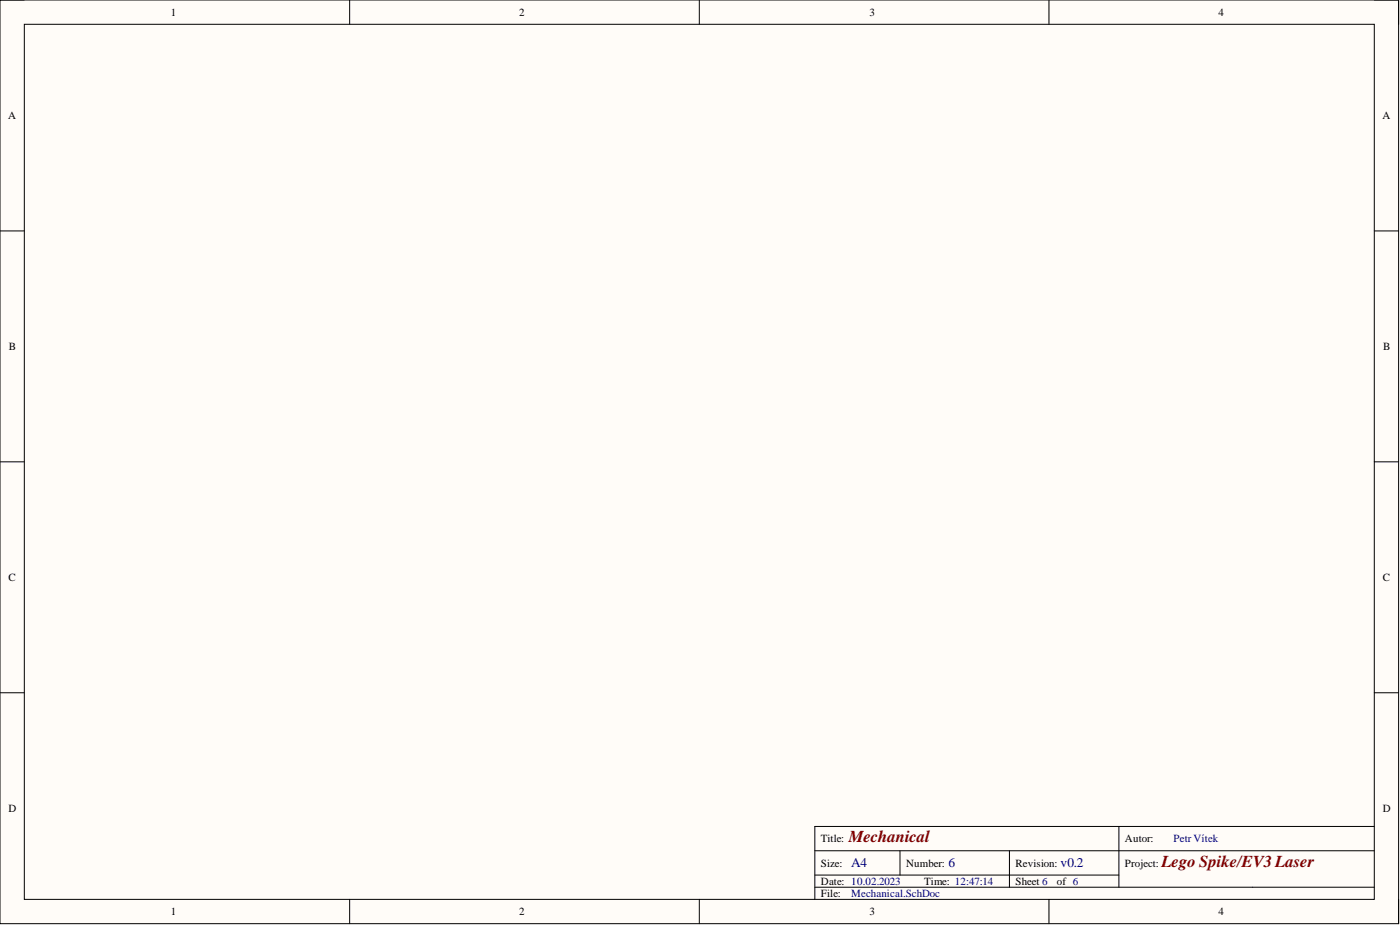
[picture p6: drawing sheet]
<svg xmlns="http://www.w3.org/2000/svg" width="292mm" height="193mm" viewBox="0 0 292 193" stroke-linecap="round" stroke-linejoin="round" font-family="sans-serif">
<defs><g id="words">
<g font-size="3.5" fill="#800000">
<text x="177.1" y="175.7">Mechanical</text>
<text x="242.3" y="180.8">Lego Spike/EV3 Laser</text>
</g>
<g font-size="2.8" fill="#000080">
<text x="177.6" y="180.9">A4</text>
<text x="197.9" y="180.9">6</text>
<text x="221.3" y="180.9">v0.2</text>
</g>
<g font-size="2.3">
<text x="35.6" y="3.3">1</text>
<text x="108.4" y="3.3">2</text>
<text x="181.4" y="3.3">3</text>
<text x="254.3" y="3.3">4</text>
<text x="1.7" y="24.8">A</text>
<text x="288.4" y="24.8">A</text>
<text x="1.9" y="73">B</text>
<text x="288.6" y="73">B</text>
<text x="1.8" y="121.2">C</text>
<text x="288.5" y="121.2">C</text>
<text x="1.8" y="169.4">D</text>
<text x="288.5" y="169.4">D</text>
<text x="171.3" y="175.7">Title:</text>
<text x="234.7" y="175.7">Autor:</text>
<text x="171.3" y="180.8">Size:</text>
<text x="171.3" y="184.6">Date: 10.02.2023</text>
<text x="189" y="180.8">Number:</text>
<text x="192.8" y="184.6">Time: 12:47:14</text>
<text x="211.9" y="180.8">Revision:</text>
<text x="211.9" y="184.6">Sheet 6</text>
<text x="220.5" y="184.6">of 6</text>
<text x="234.7" y="180.8">Project:</text>
<text x="35.6" y="190.9">1</text>
<text x="108.4" y="190.9">2</text>
<text x="171.3" y="187.1">File:</text>
<text x="181.4" y="190.9">3</text>
<text x="254.3" y="190.9">4</text>
</g>
<g font-size="2.3" fill="#000080">
<text x="244.9" y="175.7">Petr Vítek</text>
<text x="177.6" y="187.1">Mechanical.SchDoc</text>
</g>
</g></defs>
<path d="M0 0h291.8v192.7h-291.8z" fill-rule="evenodd" fill="#fffcf8"/>
<path d="M0 0h291.8v192.7h-291.8z" fill="none" stroke="#000" stroke-width=".21"/>
<path d="M5.1 5.1h281.6v182.5h-281.6z" fill-rule="evenodd" fill="#fffcf8"/>
<g fill="none" stroke="#000" stroke-width=".21">
<path d="M0 0h5.1M73 0v5.1M145.9 0v5.1M218.9 0v5.1M286.7 0h5.1v5.1M5.1 5.1h281.6v182.5h-281.6zM0 48.2h5.1M286.7 48.2h5.1M0 96.3h5.1M286.7 96.3h5.1M0 144.5h5.1M286.7 144.5h5.1"/>
<path d="M170 177.5h116.7M187.8 177.5v5.1M210.6 177.5v7.6M233.4 172.4v12.7M286.7 172.4h-116.7v15.2M73 187.6v5.1M145.9 187.6v5.1M170 185.1h116.7M170 182.6h63.4M218.9 187.6v5.1M291.8 187.6v5.1"/>
</g>
<use href="#words"/>
</svg>
